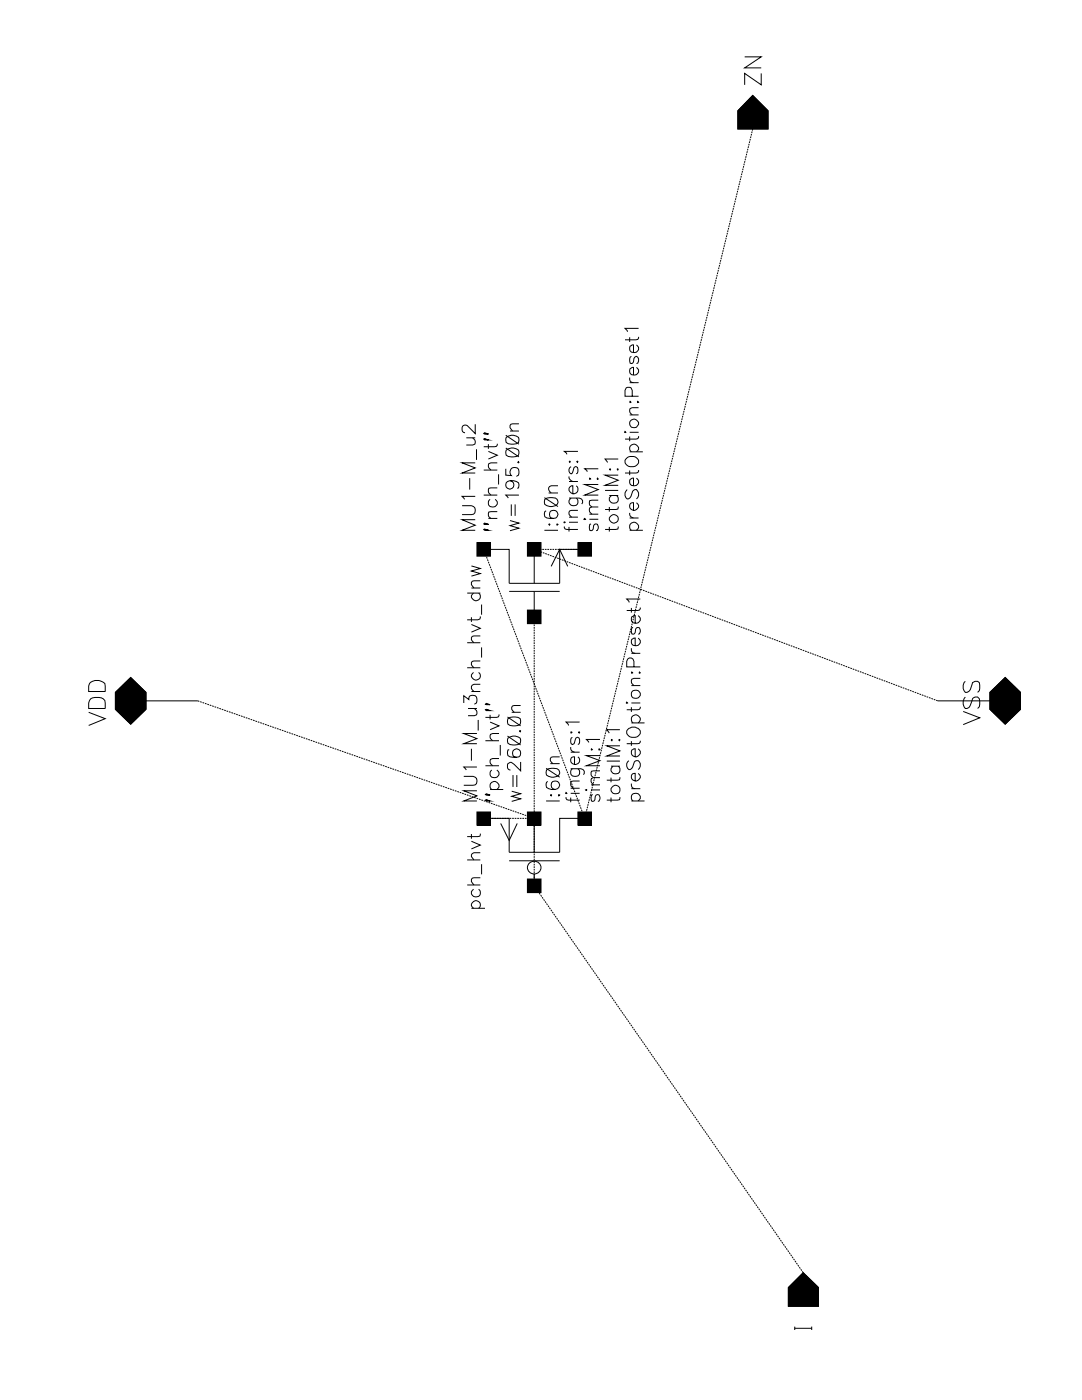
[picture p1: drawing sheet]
<svg xmlns="http://www.w3.org/2000/svg" width="216mm" height="279mm" viewBox="0 0 216 279" stroke-linecap="round" stroke-linejoin="round" font-family="sans-serif">
<g fill="none" stroke="#000" stroke-width=".2">
<path d="M148.6 11.3h3.3l-3.3 2.2h3.3M150.2 19l3 3.1v3.6h-6v-3.6zM151.9 14.6v2.3l-3.3-2.3v2.3M125.6 75.4a.76 .76 0 0 0 .8 1M125.6 67.3v.9M125.6 76.4h1.8M126 71.1a1.09 1.09 0 0 0-.3 1.4h.5l.3-1 .5-.4a.8 .8 0 0 1 .5 .7 .8 .8 0 0 1-.5 .8M126.2 79.1v-1.2l-.2-.3a.74 .74 0 0 0-1-.2l-.3 .5v1.2h2.7M127 73.3a.88 .88 0 0 1-.2 1.6 .88 .88 0 0 1-1.2-1.1l.1-.2 .7-.3v1.5M127 68.8a.88 .88 0 0 1-.2 1.6 .88 .88 0 0 1-1.2-1.1l.1-.2 .7-.3v1.6M127.4 67.2l-.1 .5-.4 .1h-2.2M127.4 65.5h-2.7l.5 .7"/>
<path d="M93 87.4h1.8M93.7 95.4v2.3M94.3 87.4l.4 .4v.8l-.4 .2h-1.3M94.8 99.1h-2.6l.5 .6M94.8 92.4h-2.6l2.6 1-2.6 1h2.6M94.8 84.7v1.8l-1.2-1.2a.81 .81 0 0 0-1.1-.4 .94 .94 0 0 0 0 1.4l.3 .1M95.1 89.7v2.1M96.5 98.8h2.7M96.5 93.8h2.7M96.7 87.6l.8 .2h-.8l-.2-.2 .2-.1 .8 .3M96.7 86.5l.8 .1-1-.1 .2-.1 .8 .2M97.5 90.1l1.7 .7-1.7 .8"/>
<path d="M97.5 88.6v1M97.8 99.7a.86 .86 0 0 0-.2 1.1 .86 .86 0 0 0 1.2 .3 .86 .86 0 0 0 .3-1.2l-.3-.2M99.2 97.4l-1.7 .1a1.02 1.02 0 0 0 .5 1.3M99.2 92.4h-1.2l-.5 .1v.6l.5 .7M99.2 88.6l-.1 .5-.4 .1h-2.2M99.5 94.7v2M100.9 93.6v1.2l1.1 .1a.93 .93 0 0 1 .1-1.4 .93 .93 0 0 1 1.4 .2 .93 .93 0 0 1-.5 1.4M100.9 89.4l2.6 1.8M100.9 86.9l2.6 1.7M101 89.8a1.95 1.95 0 0 1 2.5 0 .95 .95 0 0 1-.5 1.3 2.6 2.6 0 0 1-2-.3zM101 87.3a1.95 1.95 0 0 1 2.5 0 .95 .95 0 0 1-.5 1.3 2.6 2.6 0 0 1-2-.3zM101.8 95.9a.85 .85 0 0 1 .8 1.1 .85 .85 0 0 1-1.3 .5 .85 .85 0 0 1 0-1.4 2.17 2.17 0 0 1 2.2 .3v1l-.3 .1"/>
<path d="M101.8 86h1.7M103.3 92.3l.2-.2v.2zM103.5 98.8h-2.6l.5 .6M103.5 84.6l-1.6 .1-.1 .2v.4l.5 .7M108.6 99.3l2.7 1.8M108.7 99.7a2.34 2.34 0 0 1 2.5 0 .81 .81 0 0 1-.4 1.2 2.05 2.05 0 0 1-2.1-.2zM109.5 98.4h1.8M111.3 96.9h-1.3l-.4 .2-.1 .6 .5 .7M113.5 99.4h2.1l.4 .2 .2 .3v.4l-.1 .3M113.5 95.1a1.02 1.02 0 0 0 .8 1M113.5 92.1h.3l-.1 .2zM113.5 96.1h1.8"/>
<path d="M114 99.4a.88 .88 0 0 0 .2 1.5 .88 .88 0 0 0 1.1-1l-.3-.5M114 93.1a.8 .8 0 0 0-.5 .8 .8 .8 0 0 0 .5 .7l.2-.2 .4-1.1 .4-.2a.89 .89 0 0 1 0 1.5M115 96.9a.88 .88 0 0 1 .2 1.3 .88 .88 0 0 1-1.3 .2 .88 .88 0 0 1-.1-1.3l.5-.2v1.7M115.1 92.1h.2l-.1 .2zM115.3 90.1h-2.7l.4 .3 .1 .3M117.7 95.4l.2 .2-.2 .1zM119.2 95.4l.2 .2-.2 .1zM119.4 99.8l-1.7 .1v.9l.4 .4M119.4 96.7h-2.7l2.7 1-2.7 1.1h2.7M119.4 93.6h-2.7l.4 .3 .1 .2M120.7 97.9h2.7M121.6 93.6h.2v.2z"/>
<path d="M121.6 98.9h1.8M122 98.9a.88 .88 0 0 0 .2 1.5 .88 .88 0 0 0 1.2-1l-.4-.5M123.1 93.6h.3l-.1 .2zM123.4 94.8h-2.7l2.7 1-2.7 1.1h2.7M123.4 91.6h-2.7l.5 .7M124.7 86.1l.2 .2-.2 .1zM124.9 91.6a1.55 1.55 0 0 1 2.5 .3 1.39 1.39 0 0 1-1 1.3 1.39 1.39 0 0 1-1.5-.6l-.2-.2v-.5zM125.1 97.7a1.19 1.19 0 0 0 0 1.9h.3a1.68 1.68 0 0 0 .8-1.6l.5-.3h.3a1.19 1.19 0 0 1 0 1.9M125.6 87.1v1M125.6 93.9v.9M125.6 90.2h2.7M125.6 86.3h1.8"/>
<path d="M125.6 82.8h1.8M125.7 80.1l.2 .2h-.2zM126 90.2a.85 .85 0 0 1-.1-1.3 .85 .85 0 0 1 1.2 0 .85 .85 0 0 1-.1 1.3M127 95.4a.88 .88 0 0 1-.2 1.6 .88 .88 0 0 1-1.2-1.1l.1-.2 .7-.3v1.5M127.3 80.1l.1 .2h-.1zM127.4 93.8l-.1 .5-.4 .1h-2.2M127.4 87l-.1 .5-.4 .1h-2.2M127.4 81.4h-1.2l-.5 .1v.9l.5 .4M92.2 100.9h1.9a.9 .9 0 0 1 .7 .9 .9 .9 0 0 1-.7 .9h-1.9M93.2 118.4h2.6M94.1 112.9l1.7 .6-1.7 .5 1.7 .5-1.7 .5M94.1 117.3h1.7"/>
<path d="M94.5 118.4a.86 .86 0 0 0-.1 1.3 .86 .86 0 0 0 1.4-.2 .85 .85 0 0 0-.3-1.1M94.8 103.7h-2.6l2.6 1.1-2.6 1h2.6M95.2 108.3h2.7v2.7h-2.7zM95.8 115.9l-1.6 .1-.1 .2v.5l.5 .6M96.5 109.6h5.1v6.8h10.1v-6.8h5M96.7 105.7l.8 .1h-.8l-.2-.1 .2-.1 .8 .2M96.7 104.6h.8h-1l.2-.2 .8 .2M97.5 103.5h1.7M99.2 102.1l-1.7 .1v.7v.2l.5 .4M101.6 118h10.1M101.8 103.9l1.7 .5-1.7 .5 1.7 .5-1.7 .5M102 100.7v2.3"/>
<path d="M102.8 100.7v2.3M105.2 108.3h2.8v2.7h-2.8zM106.6 109.6v6.8M106.6 118v5.1M108.6 105.8h2.7M109 101.9a.82 .82 0 0 0 .1 1.5 2.2 2.2 0 0 0 2.1-.3 .81 .81 0 0 0-.3-1.2 .81 .81 0 0 0-1.2 .5 .81 .81 0 0 0 .7 1.1M109.5 104.6h.2l-.1 .2zM110 113l1.7-3.4 1.6 3.4M111.2 104.6h.1l-.1 .2zM112.6 105.1l.2 .5 .3 .1h2.2M112.6 104.1l.2 .1-.2 .2zM113.5 105.2v.9"/>
<path d="M113.5 104.2h1.8M113.5 103.2h1.8M115.3 108.3h2.7v2.7h-2.7zM115.3 101.9h-1.6l-.2 .3v.4l.5 .6M116.7 103.5l.1 .1-.1 .1-.2-.1zM117.6 103.6h1.8M117.6 102.6h1.8M117.9 104.6h-.2l-.1 .5 .1 .7 .2 .1 .5-.3 .2-1h.4a.74 .74 0 0 1 .4 .6 .74 .74 0 0 1-.4 .7M119.4 101.2h-1.3l-.4 .1-.1 .6 .5 .7M121.6 101.2v.9M121.6 105.2v.9M123.4 105.1l-.1 .5-2.6 .1"/>
<path d="M123.4 101.1l-.1 .5-2.6 .1M125.6 102.4a.83 .83 0 0 0 .8 1M125.6 105.8h2.7M125.6 103.4h1.8M126 105.8a.89 .89 0 0 1-.2-1.3 .89 .89 0 0 1 1.4 0 .89 .89 0 0 1-.2 1.3M127 100.3a.86 .86 0 0 1 .1 1.4 .86 .86 0 0 1-1.4-.3 .69 .69 0 0 1 0-.8 .69 .69 0 0 1 .7-.3v1.6M127.8 119.5h-2.7l.5 .7M17.9 136.4a2.15 2.15 0 0 1 3 0l.1 1.6h-3.3v-1.1zM18.1 139.4a2.42 2.42 0 0 1 2.8 .4l.1 1.6h-3.3v-1.1zM23 138.2l3.1-3 3 3v3.4l-3 2.9-3.1-2.9zM26.1 139.9h13.4M93.2 133.3h2.6"/>
<path d="M93.2 128.3h2.6M94.1 124.6l1.7 .8-1.7 .8M94.1 123.2v.9M94.1 138h1.7M94.5 134.2a.86 .86 0 0 0-.1 1.3 .86 .86 0 0 0 1.4-.2 .85 .85 0 0 0-.3-1.1M95.8 136.6h-1.2l-.4 .1-.1 .3v.4l.5 .6M95.8 131.9l-1.6 .1-.1 .2v.5l.5 .6M95.8 126.9l-1.6 .1-.1 .3v.4l.5 .6M95.8 123v.5l-.5 .2h-2.1M96.1 120.6v2.1M96.1 129.2v2M105.2 121.8h2.8v2.7h-2.8z"/>
<path d="M126 129.4a.76 .76 0 0 0 .7 1M126 121.3v1M126 136.8h1.8M126 130.4h1.8M126.1 134.1l.1 .2-.1 .1zM126.3 125.2l-.2 .1-.1 .4 .1 .8 .2 .1 .4-.4 .3-.9 .3-.1a.74 .74 0 0 1 .5 .7 .74 .74 0 0 1-.5 .7M126.5 133.1v-1.1l-.2-.4-.3-.3h-.4l-.4 .3-.1 .4v1.1h2.7M127.3 127.3a.88 .88 0 0 1-.2 1.6 .88 .88 0 0 1-1.1-1.1l.1-.2 .6-.3v1.6M127.3 122.9a.88 .88 0 0 1-.2 1.5 .88 .88 0 0 1-1.1-1l.1-.3 .6-.2v1.5M127.6 134.1l.2 .2-.2 .1zM127.8 135.4h-1.3l-.4 .2-.1 .5 .5 .7M127.8 121.2l-.2 .6h-.3h-2.2"/>
<path d="M187.1 139.9h13.5M192.6 139.1a1.68 1.68 0 0 0 0 2.3 .91 .91 0 0 0 1-.7l.5-1.3 .5-.3h.5a1.68 1.68 0 0 1 0 2.3M192.6 136a1.54 1.54 0 0 0 0 2.2 .97 .97 0 0 0 1-.6l.5-1.4a.99 .99 0 0 1 1.3 0 1.81 1.81 0 0 1-.3 2M197.5 138.2l3.1-3 3 3v3.4l-3 2.9-3.1-2.9zM17.7 142.2l3.3 1.2-3.3 1.4M92.5 154.9h1.9a.9 .9 0 0 1 .8 .9 .9 .9 0 0 1-.8 .9h-1.9M92.5 140.3v-1.4l1.1 .7a.83 .83 0 0 1 .9-.9 .83 .83 0 0 1 .7 1.2l-.1 .4-.4 .2M93.4 141.4h1.8M94.1 149.4v2.4M94.7 141.4l.5 .7-.1 .6-.4 .1h-1.3M95.2 157.8h-2.7l2.7 1-2.7 1.1h2.7M95.2 153.1h-2.7l.5 .6"/>
<path d="M95.2 146.4h-2.7l2.7 1-2.7 1h2.7M95.4 143.7v2.1M96.9 152.8h2.7M96.9 147.8h2.7M97 159.7l.8 .2h-.8l-.1-.2 .1-.1 .8 .3M97 158.6l.8 .1h-.8l-.1-.1 .1-.2 .8 .3M97 141.6l.8 .2h-.8l-.1-.2h.1l.8 .2M97 140.5l.8 .1h-.8l-.1-.1 .1-.1 .8 .2M97.8 144.1l1.8 .8-1.8 .7M97.8 157.6h2.6M97.8 142.7v.9M98.1 157.6a.89 .89 0 0 1-.1-1.4 .89 .89 0 0 1 1.3 0 .89 .89 0 0 1-.2 1.4"/>
<path d="M98.1 153.7a.86 .86 0 0 0-.1 1.1 .86 .86 0 0 0 1.1 .3 .86 .86 0 0 0 .3-1.2l-.3-.2M99.6 151.4h-1.3l-.4 .2v.8l.4 .4M99.6 146.4h-1.3l-.4 .2v.8l.4 .4M99.6 142.6l-.2 .5-.3 .1h-2.2M99.8 148.7v2.1M101.3 146.9l2.6 1.8M101.3 143.1l2.6 1.8M101.3 147.3a1.95 1.95 0 0 1 2.5 0 .95 .95 0 0 1-.4 1.3 2.6 2.6 0 0 1-2.1-.3zM101.3 143.4a2.34 2.34 0 0 1 2.5 0 1.02 1.02 0 0 1-.4 1.4 2.6 2.6 0 0 1-2.1-.3zM101.6 149.6l-.3 .1a1.02 1.02 0 0 0 .5 1.3 2.2 2.2 0 0 0 2-.2 .85 .85 0 0 0-.3-1.3 .85 .85 0 0 0-1.2 .6 .85 .85 0 0 0 .7 1M102.1 157.9l1.8 .5-1.8 .5 1.8 .5-1.8 .5M102.1 142.2h1.8"/>
<path d="M102.4 154.7v2.4M103.1 154.7v2.4M103.6 145.9h.3l-.1 .1zM103.9 152.1v1.7l-1.6-1.5a.6 .6 0 0 0-.6-.1 .6 .6 0 0 0-.4 .5v.5a.55 .55 0 0 0 .6 .5M103.9 140.8l-1.6 .1-.2 .2v.5l.5 .6M109 159.9h2.7M109 153.3l2.7 1.8M109.1 153.7a2.34 2.34 0 0 1 2.4 0 .81 .81 0 0 1-.3 1.2 2.05 2.05 0 0 1-2.1-.2zM109.3 156a.82 .82 0 0 0 .2 1.4 1.51 1.51 0 0 0 2.2-.7 .88 .88 0 0 0-.9-.9 .88 .88 0 0 0-.9 .8 .88 .88 0 0 0 .8 1M109.8 158.7h.3l-.1 .1zM109.8 152.4h1.9M111.5 158.6l.2 .1-.2 .1z"/>
<path d="M111.7 151l-1.7 .1-.2 .3v.4l.5 .6M112.9 159.1l.2 .5 .4 .1h2.2M112.9 158.2l.2 .1-.2 .1zM113.9 153.4h2l.4 .2 .3 .3v.4l-.2 .3M113.9 149.1a.83 .83 0 0 0 .7 1M113.9 159.2v.9M113.9 158.3h1.8M113.9 157.3h1.8M113.9 150.1h1.8M114 146l.1 .1-.1 .2zM114.2 153.4a.85 .85 0 0 0-.3 1.1 .85 .85 0 0 0 1 .4 .83 .83 0 0 0 .8-.6 .83 .83 0 0 0-.4-.9M114.2 147.2a.89 .89 0 0 0 0 1.4 1.52 1.52 0 0 0 .7-1.3l.4-.1a.89 .89 0 0 1 0 1.4"/>
<path d="M115.3 151a.86 .86 0 0 1 .1 1.3 .86 .86 0 0 1-1.2 .1 .86 .86 0 0 1-.1-1.3l.5-.1v1.6M115.4 146.1h.3l-.1 .2zM115.7 155.9l-1.7 .1a1.02 1.02 0 0 0 .4 1.3M115.7 144.1h-2.8l.6 .7M116.8 157.6h.3l-.1 .2zM117.9 157.6h1.8M117.9 156.6h1.8M118 149.4l.2 .2-.2 .1zM118.3 158.6l-.3 .1-.1 .4 .1 .8h.3l.4-.3 .3-.9 .3-.1a.74 .74 0 0 1 .4 .7 .74 .74 0 0 1-.4 .6M119.5 149.4l.2 .2-.2 .1zM119.7 155.2h-1.3l-.4 .2-.1 .6 .5 .6M119.7 153.8l-1.7 .1-.1 .7 .1 .3 .4 .3"/>
<path d="M119.7 150.8h-2.7l2.7 1-2.7 1h2.7M119.7 147.6h-2.7l.5 .6M121.1 151.9h2.6M121.9 147.7h.3l-.1 .1zM121.9 155.2v.9M121.9 159.2v.9M121.9 152.9h1.8M122.3 152.9a.88 .88 0 0 0 .2 1.5 .88 .88 0 0 0 1.2-1l-.3-.5M123.4 147.7h.3l-.1 .1zM123.7 159.1l-.1 .5-2.5 .1M123.7 155.1l-.1 .5-2.5 .1M123.7 148.8h-2.6l2.6 1.1-2.6 1h2.6"/>
<path d="M123.7 145.6h-2.6l.5 .7M125.1 140.1l.1 .2-.1 .1zM125.2 145.6a1.55 1.55 0 0 1 2.6 .3 1.39 1.39 0 0 1-1 1.3 1.39 1.39 0 0 1-1.6-.6l-.1-.2v-.5zM125.5 151.8a.98 .98 0 0 0-.5 1 .98 .98 0 0 0 .7 .8 1.68 1.68 0 0 0 .9-1.5 .66 .66 0 0 1 .7-.3 .66 .66 0 0 1 .5 .6v.5l-.5 .7M126 156.4a.76 .76 0 0 0 .7 1M126 159.9h2.6M126 157.4h1.8M126 141.1v1M126 147.9v.9M126 144.3h2.6M126 140.3h1.8M126.3 159.9a.86 .86 0 0 1-.2-1.2 .86 .86 0 0 1 1.2-.2 .86 .86 0 0 1 .3 1.1l-.3 .3"/>
<path d="M126.3 144.3a.89 .89 0 0 1-.1-1.3 .89 .89 0 0 1 1.3 0 .89 .89 0 0 1-.2 1.3M127.3 154.3a.86 .86 0 0 1 .1 1.4 .86 .86 0 0 1-1.3-.3 .69 .69 0 0 1-.1-.7 .69 .69 0 0 1 .7-.4v1.6M127.3 149.4a.87 .87 0 0 1 .3 1.3 .87 .87 0 0 1-1.2 .2 .87 .87 0 0 1-.2-1.3l.5-.2v1.6M127.8 147.8l-.2 .5-.3 .1h-2.2M127.8 141.1l-.2 .5h-.3h-2.2M192.2 142l3.3 1.3-3.3 1.3M93.2 176.6h2.6M93.2 171.6h2.6M94.1 167.9l1.7 .8-1.7 .7M94.1 166.5v.9M94.5 177.5a.88 .88 0 0 0 .2 1.5 .88 .88 0 0 0 1.1-1l-.3-.5M95.2 162.1h2.7v2.6h-2.7z"/>
<path d="M95.8 175.2l-1.6 .1-.1 .2v.4l.5 .7M95.8 170.2h-1.2l-.4 .1-.1 .6 .5 .7M95.8 166.4v.5l-2.6 .1M96.1 172.5v2M96.5 163.3h5.1v6.8h10.1v-6.8h5M99.9 164.3l1.7 3.4 1.6-3.4M101.6 171.8h10.1M105.2 175.4h2.8v2.7h-2.8zM105.2 162.1h2.8v2.6h-2.8zM106.6 163.3v6.8M106.6 174.4v2.4M115.3 162.1h2.7v2.6h-2.7z"/>
<path d="M94.1 181.3h2.7M94.5 181.3a.86 .86 0 0 1-.1-1.4 .86 .86 0 0 1 1.4 .3 .85 .85 0 0 1-.3 1.1M160.3 254l3 3v3.7h-6v-3.7zM158.6 264.8v.6M158.6 265.1h3.4M162 264.8v.6"/>
<circle cx="126.5" cy="84.5" r=".87"/>
<circle cx="122.5" cy="103.5" r=".89"/>
<circle cx="126.8" cy="138.6" r=".88"/>
<circle cx="122.8" cy="157.6" r=".91"/>
<circle cx="106.6" cy="173.2" r="1.32"/>
</g>
<path d="M150.2 25.7l-33.5 137.6M116.7 109.6h-10.1M39.5 139.9l67.1 23.4M187.1 139.9l-80.5-30.3M106.6 163.3h-10.1M106.6 176.8v-53.7M116.7 163.3l-20.2-53.7M160.3 254l-53.7-77.2" fill="none" stroke="#000" stroke-width=".2" stroke-dasharray=".3 .2" stroke-linecap="butt"/>
<path d="M150.2 19l3 3.1v3.6h-6v-3.6zM95.2 108.3h2.7v2.7h-2.7zM105.2 108.3h2.8v2.7h-2.8zM115.3 108.3h2.7v2.7h-2.7zM23 138.2l3.1-3 3 3v3.4l-3 2.9-3.1-2.9zM105.2 121.8h2.8v2.7h-2.8zM197.5 138.2l3.1-3 3 3v3.4l-3 2.9-3.1-2.9zM95.2 162.1h2.7v2.6h-2.7zM105.2 175.4h2.8v2.7h-2.8zM105.2 162.1h2.8v2.6h-2.8zM115.3 162.1h2.7v2.6h-2.7zM160.3 254l3 3v3.7h-6v-3.7z" fill="#000"/>
</svg>
